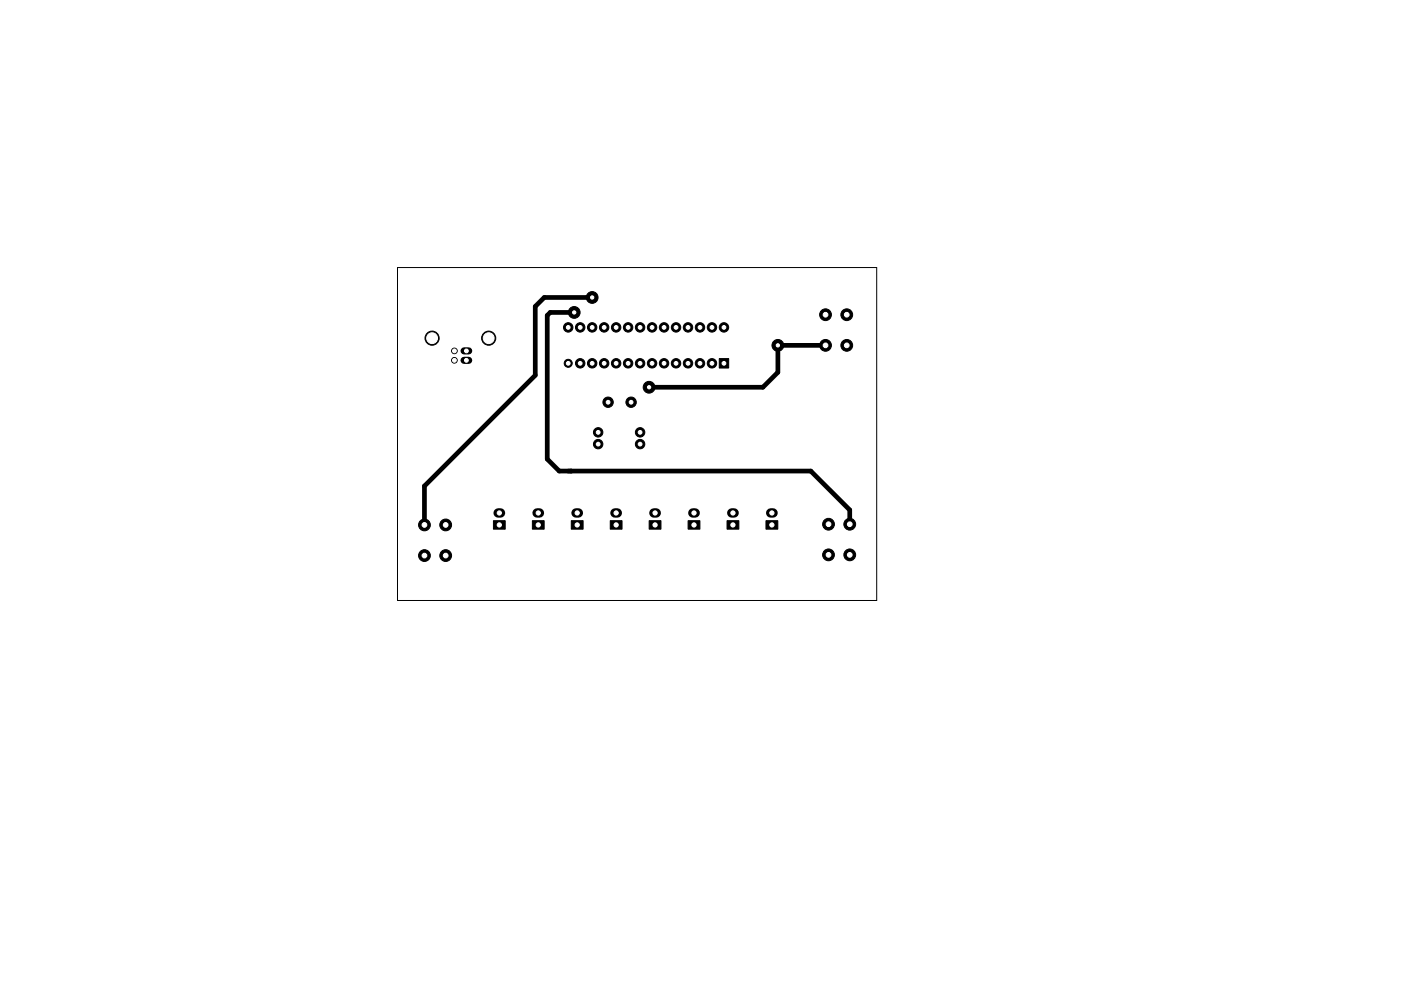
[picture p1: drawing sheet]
<svg xmlns="http://www.w3.org/2000/svg" width="297mm" height="210mm" viewBox="0 0 297 210" stroke-linecap="round" stroke-linejoin="round" font-family="sans-serif">
<path d="M84.3 56.8h101.6v70.6h-101.6z" fill="none" stroke="#000" stroke-width=".21"/>
<g fill="#000" stroke="#000" stroke-width=".21">
<path d="M152.5 76.1h2v2h-2zM104.6 110.5h2.5v1.8h-2.5zM112.9 110.5h2.5v1.8h-2.5zM121.1 110.5h2.5v1.8h-2.5zM129.4 110.5h2.5v1.8h-2.5zM137.6 110.5h2.5v1.8h-2.5zM145.9 110.5h2.5v1.8h-2.5zM154.1 110.5h2.5v1.8h-2.5zM162.4 110.5h2.5v1.8h-2.5z"/>
<circle cx="91.6" cy="71.7" r="1.5"/>
<circle cx="96.3" cy="76.4" r=".6"/>
<circle cx="96.3" cy="74.4" r=".6"/>
<circle cx="103.6" cy="71.7" r="1.5"/>
<circle cx="120.5" cy="69.5" r="1"/>
<circle cx="120.5" cy="77.1" r=".85"/>
<circle cx="121.7" cy="66.3" r="1.25"/>
<circle cx="123" cy="77.1" r="1"/>
<circle cx="123" cy="69.5" r="1"/>
<circle cx="125.6" cy="69.5" r="1"/>
<circle cx="125.6" cy="77.1" r="1"/>
<circle cx="125.6" cy="63.1" r=".5"/>
<circle cx="125.6" cy="63.1" r="1.25"/>
<circle cx="128.1" cy="69.5" r="1"/>
<circle cx="128.1" cy="77.1" r="1"/>
<circle cx="130.6" cy="69.5" r="1"/>
<circle cx="130.6" cy="77.1" r="1"/>
<circle cx="133.2" cy="69.5" r="1"/>
<circle cx="133.2" cy="77.1" r="1"/>
<circle cx="135.7" cy="77.1" r="1"/>
<circle cx="135.7" cy="69.5" r="1"/>
<circle cx="138.3" cy="69.5" r="1"/>
<circle cx="138.3" cy="77.1" r="1"/>
<circle cx="140.8" cy="77.1" r="1"/>
<circle cx="140.8" cy="69.5" r="1"/>
<circle cx="143.3" cy="77.1" r="1"/>
<circle cx="143.3" cy="69.5" r="1"/>
<circle cx="145.9" cy="69.5" r="1"/>
<circle cx="145.9" cy="77.1" r="1"/>
<circle cx="148.4" cy="69.5" r="1"/>
<circle cx="148.4" cy="77.1" r="1"/>
<circle cx="151" cy="69.5" r="1"/>
<circle cx="151" cy="77.1" r="1"/>
<circle cx="153.5" cy="69.5" r="1"/>
<circle cx="164.9" cy="73.3" r=".5"/>
<circle cx="164.9" cy="73.3" r="1.25"/>
<circle cx="175" cy="73.3" r="1.25"/>
<circle cx="175" cy="66.8" r="1.25"/>
<circle cx="179.5" cy="73.3" r="1.25"/>
<circle cx="179.5" cy="66.8" r="1.25"/>
<circle cx="126.8" cy="94.2" r="1"/>
<circle cx="126.8" cy="91.7" r="1"/>
<circle cx="128.9" cy="85.3" r="1.1"/>
<circle cx="133.8" cy="85.3" r="1.1"/>
<circle cx="135.7" cy="94.2" r="1"/>
<circle cx="135.7" cy="91.7" r="1"/>
<circle cx="137.6" cy="82.2" r="1.25"/>
<circle cx="90" cy="111.4" r="1.25"/>
<circle cx="90" cy="117.9" r="1.25"/>
<circle cx="94.5" cy="111.4" r="1.25"/>
<circle cx="94.5" cy="117.9" r="1.25"/>
<circle cx="175.7" cy="117.7" r="1.25"/>
<circle cx="175.7" cy="111.2" r="1.25"/>
<circle cx="180.2" cy="117.7" r="1.25"/>
<circle cx="180.2" cy="111.2" r="1.25"/>
</g>
<path d="M98.4 76.4h1M98.4 74.4h1" fill="none" stroke="#000" stroke-width="1.5"/>
<path d="M105.6 108.8h.5M113.9 108.8h.5M122.1 108.8h.5M130.4 108.8h.5M138.6 108.8h.5M146.9 108.8h.5M155.1 108.8h.5M163.4 108.8h.5" fill="none" stroke="#000" stroke-width="2"/>
<path d="M121.7 66.3h-5l-.7 .6v30.5l2.6 2.5h53.3l8.3 8.3v3M125.6 63.1h-10.2l-1.9 1.9v14.6l-23.5 23.5v8.3M175 73.3h-10.1v5.7l-3.2 3.2h-24.1" fill="none" stroke="#000" stroke-width="1"/>
<g fill="#fff" stroke="#fff" stroke-width=".21">
<circle cx="137.6" cy="82.2" r=".35"/>
<circle cx="164.9" cy="73.3" r=".35"/>
<circle cx="121.7" cy="66.3" r=".35"/>
<circle cx="125.6" cy="63.1" r=".35"/>
<circle cx="96.3" cy="76.4" r=".4"/>
<circle cx="98.9" cy="76.4" r=".4"/>
<circle cx="98.9" cy="74.4" r=".4"/>
<circle cx="96.3" cy="74.4" r=".4"/>
<circle cx="91.6" cy="71.7" r="1.15"/>
<circle cx="103.6" cy="71.7" r="1.15"/>
<circle cx="175.7" cy="111.2" r=".5"/>
<circle cx="175.7" cy="117.7" r=".5"/>
<circle cx="180.2" cy="111.2" r=".5"/>
<circle cx="180.2" cy="117.7" r=".5"/>
<circle cx="133.8" cy="85.3" r=".4"/>
<circle cx="128.9" cy="85.3" r=".4"/>
<circle cx="153.5" cy="77.1" r=".4"/>
<circle cx="120.5" cy="69.5" r=".4"/>
<circle cx="151" cy="77.1" r=".4"/>
<circle cx="123" cy="69.5" r=".4"/>
<circle cx="148.4" cy="77.1" r=".4"/>
<circle cx="125.6" cy="69.5" r=".4"/>
<circle cx="145.9" cy="77.1" r=".4"/>
<circle cx="128.1" cy="69.5" r=".4"/>
<circle cx="143.3" cy="77.1" r=".4"/>
<circle cx="130.6" cy="69.5" r=".4"/>
<circle cx="140.8" cy="77.1" r=".4"/>
<circle cx="133.2" cy="69.5" r=".4"/>
<circle cx="138.3" cy="77.1" r=".4"/>
<circle cx="135.7" cy="69.5" r=".4"/>
<circle cx="135.7" cy="77.1" r=".4"/>
<circle cx="138.3" cy="69.5" r=".4"/>
<circle cx="133.2" cy="77.1" r=".4"/>
<circle cx="140.8" cy="69.5" r=".4"/>
<circle cx="130.6" cy="77.1" r=".4"/>
<circle cx="143.3" cy="69.5" r=".4"/>
<circle cx="128.1" cy="77.1" r=".4"/>
<circle cx="145.9" cy="69.5" r=".4"/>
<circle cx="125.6" cy="77.1" r=".4"/>
<circle cx="148.4" cy="69.5" r=".4"/>
<circle cx="123" cy="77.1" r=".4"/>
<circle cx="151" cy="69.5" r=".4"/>
<circle cx="120.5" cy="77.1" r=".4"/>
<circle cx="153.5" cy="69.5" r=".4"/>
<circle cx="94.5" cy="117.9" r=".5"/>
<circle cx="94.5" cy="111.4" r=".5"/>
<circle cx="90" cy="117.9" r=".5"/>
<circle cx="90" cy="111.4" r=".5"/>
<circle cx="175" cy="66.8" r=".5"/>
<circle cx="175" cy="73.3" r=".5"/>
<circle cx="179.5" cy="66.8" r=".5"/>
<circle cx="179.5" cy="73.3" r=".5"/>
<circle cx="105.9" cy="111.4" r=".45"/>
<circle cx="105.9" cy="108.8" r=".45"/>
<circle cx="114.1" cy="111.4" r=".45"/>
<circle cx="114.1" cy="108.8" r=".45"/>
<circle cx="122.4" cy="111.4" r=".45"/>
<circle cx="122.4" cy="108.8" r=".45"/>
<circle cx="130.6" cy="111.4" r=".45"/>
<circle cx="130.6" cy="108.8" r=".45"/>
<circle cx="138.9" cy="111.4" r=".45"/>
<circle cx="138.9" cy="108.8" r=".45"/>
<circle cx="147.1" cy="111.4" r=".45"/>
<circle cx="147.1" cy="108.8" r=".45"/>
<circle cx="155.4" cy="111.4" r=".45"/>
<circle cx="155.4" cy="108.8" r=".45"/>
<circle cx="163.7" cy="111.4" r=".45"/>
<circle cx="163.7" cy="108.8" r=".45"/>
<circle cx="126.8" cy="94.2" r=".4"/>
<circle cx="126.8" cy="91.7" r=".4"/>
<circle cx="135.7" cy="94.2" r=".4"/>
<circle cx="135.7" cy="91.7" r=".4"/>
</g>
</svg>
